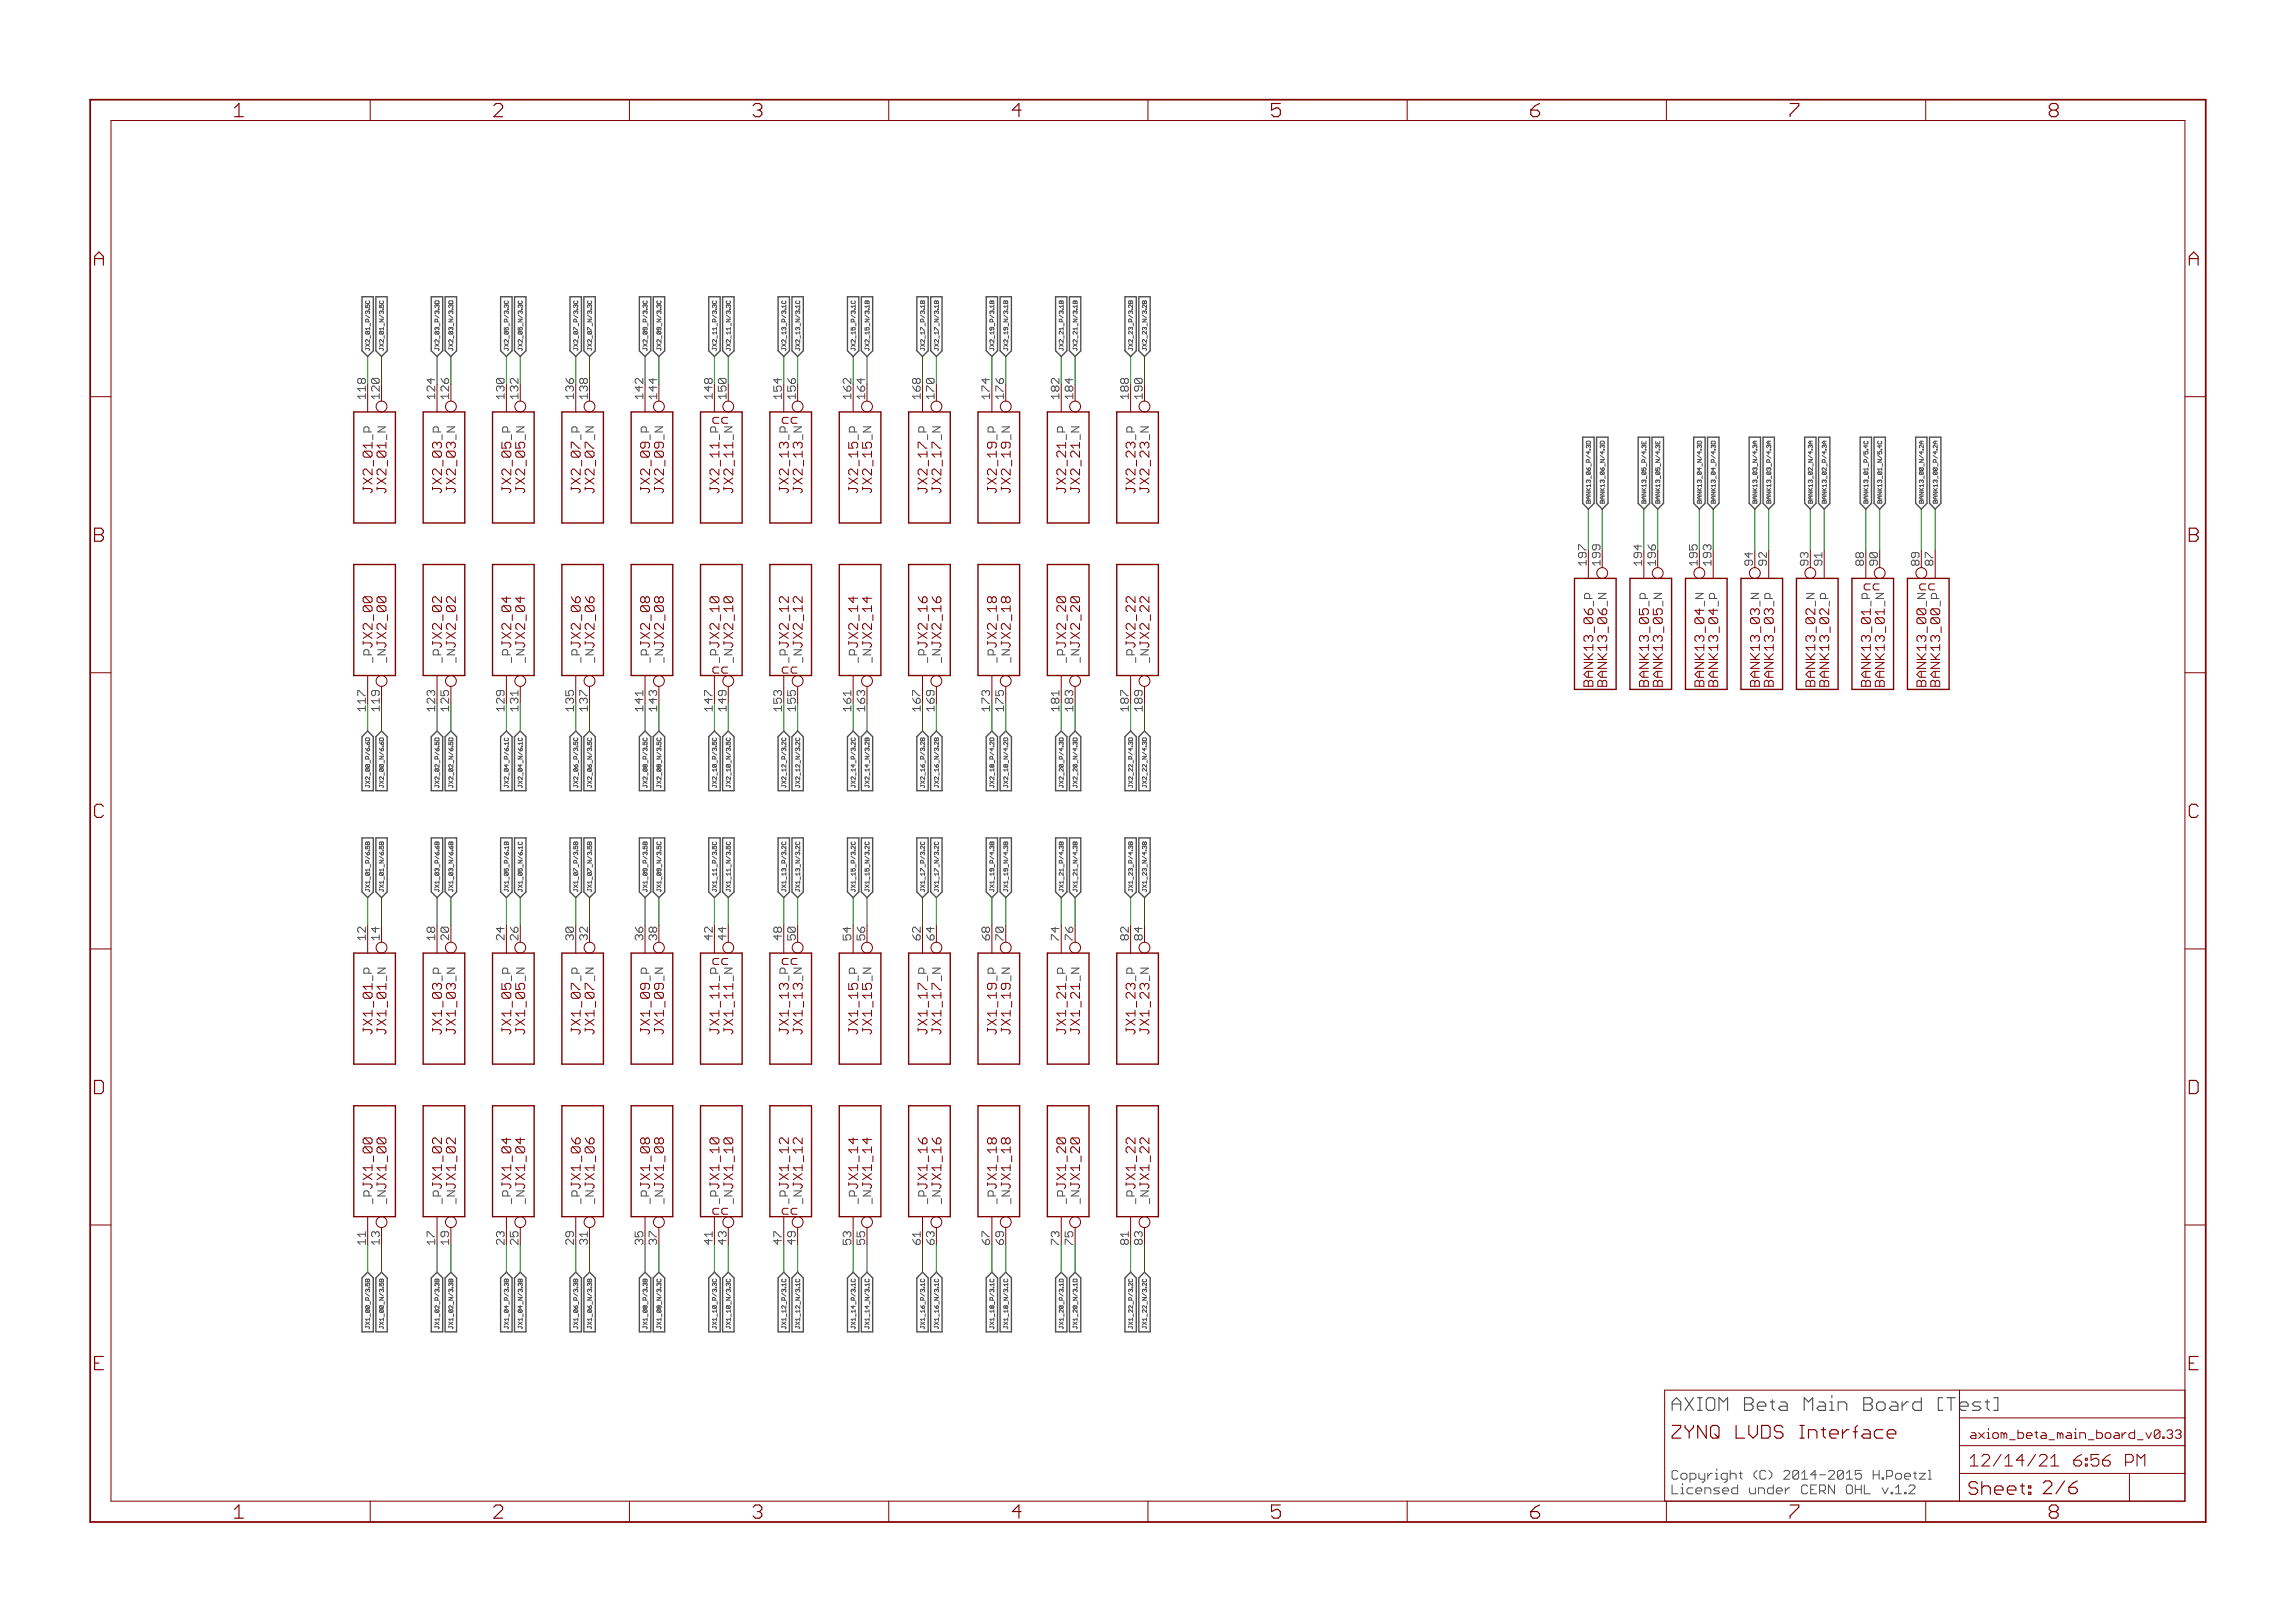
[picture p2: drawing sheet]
<svg xmlns="http://www.w3.org/2000/svg" width="420mm" height="297mm" viewBox="0 0 420 297" stroke-linecap="round" stroke-linejoin="round" font-family="sans-serif">
<defs><g id="words">
<g font-size="3.7" fill="#800000">
<text x="42.9" y="21.4">1</text>
<text x="90.4" y="21.4">2</text>
<text x="137.9" y="21.4">3</text>
<text x="185.3" y="21.4">4</text>
<text x="232.8" y="21.4">5</text>
<text x="280.3" y="21.4">6</text>
<text x="327.7" y="21.4">7</text>
<text x="375.2" y="21.4">8</text>
<text x="17.3" y="48.6">A</text>
<text x="400.8" y="48.6">A</text>
<text x="17.3" y="99.2">B</text>
<text x="400.8" y="99.2">B</text>
<text x="17.3" y="149.7">C</text>
<text x="400.8" y="149.7">C</text>
<text x="17.3" y="200.2">D</text>
<text x="400.8" y="200.2">D</text>
<text x="17.3" y="250.8">E</text>
<text x="400.8" y="250.8">E</text>
<text x="42.9" y="277.9">1</text>
<text x="90.4" y="277.9">2</text>
<text x="137.9" y="277.9">3</text>
<text x="185.3" y="277.9">4</text>
<text x="232.8" y="277.9">5</text>
<text x="280.3" y="277.9">6</text>
<text x="327.7" y="277.9">7</text>
<text x="375.2" y="277.9">8</text>
</g>
<g font-size="3.6" fill="#800000">
<text x="306" y="258.2">AXIOM Beta Main Board [Test]</text>
<text x="306" y="263.3">ZYNQ LVDS Interface</text>
<text x="360.4" y="273.6">Sheet: 2/6</text>
</g>
<g font-size="3.2" fill="#800000">
<text x="360.6" y="268.4">12/14/21</text>
<text x="378.2" y="268.4">6:56 PM</text>
</g>
<g font-size="2.5" fill="#800000">
<text x="130.6" y="77.5">cc</text>
<text x="143.3" y="77.5">cc</text>
<text x="68.2" y="89.5" transform="rotate(-90 68.2 89.5)">JX2_01</text>
<text x="70.7" y="89.5" transform="rotate(-90 70.7 89.5)">JX2_01</text>
<text x="80.9" y="89.5" transform="rotate(-90 80.9 89.5)">JX2_03</text>
<text x="83.4" y="89.5" transform="rotate(-90 83.4 89.5)">JX2_03</text>
<text x="93.6" y="89.5" transform="rotate(-90 93.6 89.5)">JX2_05</text>
<text x="96.1" y="89.5" transform="rotate(-90 96.1 89.5)">JX2_05</text>
<text x="106.3" y="89.5" transform="rotate(-90 106.3 89.5)">JX2_07</text>
<text x="108.8" y="89.5" transform="rotate(-90 108.8 89.5)">JX2_07</text>
<text x="119" y="89.5" transform="rotate(-90 119 89.5)">JX2_09</text>
<text x="121.5" y="89.5" transform="rotate(-90 121.5 89.5)">JX2_09</text>
<text x="131.7" y="89.5" transform="rotate(-90 131.7 89.5)">JX2_11</text>
<text x="134.2" y="89.5" transform="rotate(-90 134.2 89.5)">JX2_11</text>
<text x="144.4" y="89.5" transform="rotate(-90 144.4 89.5)">JX2_13</text>
<text x="146.9" y="89.5" transform="rotate(-90 146.9 89.5)">JX2_13</text>
<text x="157.1" y="89.5" transform="rotate(-90 157.1 89.5)">JX2_15</text>
<text x="159.6" y="89.5" transform="rotate(-90 159.6 89.5)">JX2_15</text>
<text x="169.8" y="89.5" transform="rotate(-90 169.8 89.5)">JX2_17</text>
<text x="172.3" y="89.5" transform="rotate(-90 172.3 89.5)">JX2_17</text>
<text x="182.5" y="89.5" transform="rotate(-90 182.5 89.5)">JX2_19</text>
<text x="185" y="89.5" transform="rotate(-90 185 89.5)">JX2_19</text>
<text x="195.2" y="89.5" transform="rotate(-90 195.2 89.5)">JX2_21</text>
<text x="197.7" y="89.5" transform="rotate(-90 197.7 89.5)">JX2_21</text>
<text x="207.9" y="89.5" transform="rotate(-90 207.9 89.5)">JX2_23</text>
<text x="210.4" y="89.5" transform="rotate(-90 210.4 89.5)">JX2_23</text>
<text x="341.4" y="108">cc</text>
<text x="351.5" y="108">cc</text>
<text x="68.2" y="118.6" transform="rotate(-90 68.2 118.6)">JX2_00</text>
<text x="70.7" y="118.6" transform="rotate(-90 70.7 118.6)">JX2_00</text>
<text x="80.9" y="118.6" transform="rotate(-90 80.9 118.6)">JX2_02</text>
<text x="83.4" y="118.6" transform="rotate(-90 83.4 118.6)">JX2_02</text>
<text x="93.6" y="118.6" transform="rotate(-90 93.6 118.6)">JX2_04</text>
<text x="96.1" y="118.6" transform="rotate(-90 96.1 118.6)">JX2_04</text>
<text x="106.3" y="118.6" transform="rotate(-90 106.3 118.6)">JX2_06</text>
<text x="108.8" y="118.6" transform="rotate(-90 108.8 118.6)">JX2_06</text>
<text x="119" y="118.6" transform="rotate(-90 119 118.6)">JX2_08</text>
<text x="121.5" y="118.6" transform="rotate(-90 121.5 118.6)">JX2_08</text>
<text x="131.7" y="118.6" transform="rotate(-90 131.7 118.6)">JX2_10</text>
<text x="134.2" y="118.6" transform="rotate(-90 134.2 118.6)">JX2_10</text>
<text x="144.4" y="118.6" transform="rotate(-90 144.4 118.6)">JX2_12</text>
<text x="146.9" y="118.6" transform="rotate(-90 146.9 118.6)">JX2_12</text>
<text x="157.1" y="118.6" transform="rotate(-90 157.1 118.6)">JX2_14</text>
<text x="159.6" y="118.6" transform="rotate(-90 159.6 118.6)">JX2_14</text>
<text x="169.8" y="118.6" transform="rotate(-90 169.8 118.6)">JX2_16</text>
<text x="172.3" y="118.6" transform="rotate(-90 172.3 118.6)">JX2_16</text>
<text x="182.5" y="118.6" transform="rotate(-90 182.5 118.6)">JX2_18</text>
<text x="185" y="118.6" transform="rotate(-90 185 118.6)">JX2_18</text>
<text x="195.2" y="118.6" transform="rotate(-90 195.2 118.6)">JX2_20</text>
<text x="197.7" y="118.6" transform="rotate(-90 197.7 118.6)">JX2_20</text>
<text x="207.9" y="118.6" transform="rotate(-90 207.9 118.6)">JX2_22</text>
<text x="210.4" y="118.6" transform="rotate(-90 210.4 118.6)">JX2_22</text>
<text x="130.6" y="123.3">cc</text>
<text x="143.3" y="123.3">cc</text>
<text x="291.7" y="124.5" transform="rotate(-90 291.7 124.5)">BANK13_06</text>
<text x="294.2" y="124.5" transform="rotate(-90 294.2 124.5)">BANK13_06</text>
<text x="301.8" y="124.5" transform="rotate(-90 301.8 124.5)">BANK13_05</text>
<text x="304.4" y="124.5" transform="rotate(-90 304.4 124.5)">BANK13_05</text>
<text x="312" y="124.5" transform="rotate(-90 312 124.5)">BANK13_04</text>
<text x="314.5" y="124.5" transform="rotate(-90 314.5 124.5)">BANK13_04</text>
<text x="322.2" y="124.5" transform="rotate(-90 322.2 124.5)">BANK13_03</text>
<text x="324.7" y="124.5" transform="rotate(-90 324.7 124.5)">BANK13_03</text>
<text x="332.3" y="124.5" transform="rotate(-90 332.3 124.5)">BANK13_02</text>
<text x="334.9" y="124.5" transform="rotate(-90 334.9 124.5)">BANK13_02</text>
<text x="342.5" y="124.5" transform="rotate(-90 342.5 124.5)">BANK13_01</text>
<text x="345" y="124.5" transform="rotate(-90 345 124.5)">BANK13_01</text>
<text x="352.6" y="124.5" transform="rotate(-90 352.6 124.5)">BANK13_00</text>
<text x="355.2" y="124.5" transform="rotate(-90 355.2 124.5)">BANK13_00</text>
<text x="130.6" y="176.6">cc</text>
<text x="143.3" y="176.6">cc</text>
<text x="68.2" y="188.5" transform="rotate(-90 68.2 188.5)">JX1_01</text>
<text x="70.7" y="188.5" transform="rotate(-90 70.7 188.5)">JX1_01</text>
<text x="80.9" y="188.5" transform="rotate(-90 80.9 188.5)">JX1_03</text>
<text x="83.4" y="188.5" transform="rotate(-90 83.4 188.5)">JX1_03</text>
<text x="93.6" y="188.5" transform="rotate(-90 93.6 188.5)">JX1_05</text>
<text x="96.1" y="188.5" transform="rotate(-90 96.1 188.5)">JX1_05</text>
<text x="106.3" y="188.5" transform="rotate(-90 106.3 188.5)">JX1_07</text>
<text x="108.8" y="188.5" transform="rotate(-90 108.8 188.5)">JX1_07</text>
<text x="119" y="188.5" transform="rotate(-90 119 188.5)">JX1_09</text>
<text x="121.5" y="188.5" transform="rotate(-90 121.5 188.5)">JX1_09</text>
<text x="131.7" y="188.5" transform="rotate(-90 131.7 188.5)">JX1_11</text>
<text x="134.2" y="188.5" transform="rotate(-90 134.2 188.5)">JX1_11</text>
<text x="144.4" y="188.5" transform="rotate(-90 144.4 188.5)">JX1_13</text>
<text x="146.9" y="188.5" transform="rotate(-90 146.9 188.5)">JX1_13</text>
<text x="157.1" y="188.5" transform="rotate(-90 157.1 188.5)">JX1_15</text>
<text x="159.6" y="188.5" transform="rotate(-90 159.6 188.5)">JX1_15</text>
<text x="169.8" y="188.5" transform="rotate(-90 169.8 188.5)">JX1_17</text>
<text x="172.3" y="188.5" transform="rotate(-90 172.3 188.5)">JX1_17</text>
<text x="182.5" y="188.5" transform="rotate(-90 182.5 188.5)">JX1_19</text>
<text x="185" y="188.5" transform="rotate(-90 185 188.5)">JX1_19</text>
<text x="195.2" y="188.5" transform="rotate(-90 195.2 188.5)">JX1_21</text>
<text x="197.7" y="188.5" transform="rotate(-90 197.7 188.5)">JX1_21</text>
<text x="207.9" y="188.5" transform="rotate(-90 207.9 188.5)">JX1_23</text>
<text x="210.4" y="188.5" transform="rotate(-90 210.4 188.5)">JX1_23</text>
<text x="68.2" y="217.6" transform="rotate(-90 68.2 217.6)">JX1_00</text>
<text x="70.7" y="217.6" transform="rotate(-90 70.7 217.6)">JX1_00</text>
<text x="80.9" y="217.6" transform="rotate(-90 80.9 217.6)">JX1_02</text>
<text x="83.4" y="217.6" transform="rotate(-90 83.4 217.6)">JX1_02</text>
<text x="93.6" y="217.6" transform="rotate(-90 93.6 217.6)">JX1_04</text>
<text x="96.1" y="217.6" transform="rotate(-90 96.1 217.6)">JX1_04</text>
<text x="106.3" y="217.6" transform="rotate(-90 106.3 217.6)">JX1_06</text>
<text x="108.8" y="217.6" transform="rotate(-90 108.8 217.6)">JX1_06</text>
<text x="119" y="217.6" transform="rotate(-90 119 217.6)">JX1_08</text>
<text x="121.5" y="217.6" transform="rotate(-90 121.5 217.6)">JX1_08</text>
<text x="131.7" y="217.6" transform="rotate(-90 131.7 217.6)">JX1_10</text>
<text x="134.2" y="217.6" transform="rotate(-90 134.2 217.6)">JX1_10</text>
<text x="144.4" y="217.6" transform="rotate(-90 144.4 217.6)">JX1_12</text>
<text x="146.9" y="217.6" transform="rotate(-90 146.9 217.6)">JX1_12</text>
<text x="157.1" y="217.6" transform="rotate(-90 157.1 217.6)">JX1_14</text>
<text x="159.6" y="217.6" transform="rotate(-90 159.6 217.6)">JX1_14</text>
<text x="169.8" y="217.6" transform="rotate(-90 169.8 217.6)">JX1_16</text>
<text x="172.3" y="217.6" transform="rotate(-90 172.3 217.6)">JX1_16</text>
<text x="182.5" y="217.6" transform="rotate(-90 182.5 217.6)">JX1_18</text>
<text x="185" y="217.6" transform="rotate(-90 185 217.6)">JX1_18</text>
<text x="195.2" y="217.6" transform="rotate(-90 195.2 217.6)">JX1_20</text>
<text x="197.7" y="217.6" transform="rotate(-90 197.7 217.6)">JX1_20</text>
<text x="207.9" y="217.6" transform="rotate(-90 207.9 217.6)">JX1_22</text>
<text x="210.4" y="217.6" transform="rotate(-90 210.4 217.6)">JX1_22</text>
<text x="130.6" y="222.3">cc</text>
<text x="143.3" y="222.3">cc</text>
</g>
<g font-size="2.5" fill="#505050">
<text x="306" y="270.8">Copyright (C) 2014-2015 H.Poetzl</text>
<text x="306" y="273.5">Licensed under CERN OHL v.1.2</text>
</g>
<text font-size="2.3" fill="#800000" x="360.6" y="263.3">axiom_beta_main_board_v0.33</text>
<g font-size="2.1" fill="#505050">
<text x="66.9" y="73.1" transform="rotate(-90 66.9 73.1)">118</text>
<text x="79.6" y="73.1" transform="rotate(-90 79.6 73.1)">124</text>
<text x="92.3" y="73.1" transform="rotate(-90 92.3 73.1)">130</text>
<text x="105" y="73.1" transform="rotate(-90 105 73.1)">136</text>
<text x="117.7" y="73.1" transform="rotate(-90 117.7 73.1)">142</text>
<text x="130.4" y="73.1" transform="rotate(-90 130.4 73.1)">148</text>
<text x="143.1" y="73.1" transform="rotate(-90 143.1 73.1)">154</text>
<text x="155.8" y="73.1" transform="rotate(-90 155.8 73.1)">162</text>
<text x="168.5" y="73.1" transform="rotate(-90 168.5 73.1)">168</text>
<text x="181.2" y="73.1" transform="rotate(-90 181.2 73.1)">174</text>
<text x="193.9" y="73.1" transform="rotate(-90 193.9 73.1)">182</text>
<text x="206.6" y="73.1" transform="rotate(-90 206.6 73.1)">188</text>
<text x="68.1" y="80.3" transform="rotate(-90 68.1 80.3)">_P</text>
<text x="70.6" y="80.3" transform="rotate(-90 70.6 80.3)">_N</text>
<text x="131.6" y="80.3" transform="rotate(-90 131.6 80.3)">_P</text>
<text x="134.1" y="80.3" transform="rotate(-90 134.1 80.3)">_N</text>
<text x="195.1" y="80.3" transform="rotate(-90 195.1 80.3)">_P</text>
<text x="197.6" y="80.3" transform="rotate(-90 197.6 80.3)">_N</text>
<text x="290.4" y="103.5" transform="rotate(-90 290.4 103.5)">197</text>
<text x="300.6" y="103.5" transform="rotate(-90 300.6 103.5)">194</text>
<text x="313.3" y="103.5" transform="rotate(-90 313.3 103.5)">193</text>
<text x="320.9" y="103.5" transform="rotate(-90 320.9 103.5)">94</text>
<text x="333.6" y="103.5" transform="rotate(-90 333.6 103.5)">91</text>
<text x="341.2" y="103.5" transform="rotate(-90 341.2 103.5)">88</text>
<text x="351.4" y="103.5" transform="rotate(-90 351.4 103.5)">89</text>
<text x="311.9" y="110.8" transform="rotate(-90 311.9 110.8)">_N</text>
<text x="314.4" y="110.8" transform="rotate(-90 314.4 110.8)">_P</text>
<text x="342.4" y="110.8" transform="rotate(-90 342.4 110.8)">_P</text>
<text x="344.9" y="110.8" transform="rotate(-90 344.9 110.8)">_N</text>
<text x="66.9" y="129.9" transform="rotate(-90 66.9 129.9)">117</text>
<text x="79.6" y="129.9" transform="rotate(-90 79.6 129.9)">123</text>
<text x="92.3" y="129.9" transform="rotate(-90 92.3 129.9)">129</text>
<text x="105" y="129.9" transform="rotate(-90 105 129.9)">135</text>
<text x="117.7" y="129.9" transform="rotate(-90 117.7 129.9)">141</text>
<text x="130.4" y="129.9" transform="rotate(-90 130.4 129.9)">147</text>
<text x="143.1" y="129.9" transform="rotate(-90 143.1 129.9)">153</text>
<text x="155.8" y="129.9" transform="rotate(-90 155.8 129.9)">161</text>
<text x="168.5" y="129.9" transform="rotate(-90 168.5 129.9)">167</text>
<text x="181.2" y="129.9" transform="rotate(-90 181.2 129.9)">173</text>
<text x="193.9" y="129.9" transform="rotate(-90 193.9 129.9)">181</text>
<text x="206.6" y="129.9" transform="rotate(-90 206.6 129.9)">187</text>
<text x="66.9" y="172.1" transform="rotate(-90 66.9 172.1)">12</text>
<text x="79.6" y="172.1" transform="rotate(-90 79.6 172.1)">18</text>
<text x="92.3" y="172.1" transform="rotate(-90 92.3 172.1)">24</text>
<text x="105" y="172.1" transform="rotate(-90 105 172.1)">30</text>
<text x="117.7" y="172.1" transform="rotate(-90 117.7 172.1)">36</text>
<text x="130.4" y="172.1" transform="rotate(-90 130.4 172.1)">42</text>
<text x="143.1" y="172.1" transform="rotate(-90 143.1 172.1)">48</text>
<text x="155.8" y="172.1" transform="rotate(-90 155.8 172.1)">54</text>
<text x="168.5" y="172.1" transform="rotate(-90 168.5 172.1)">62</text>
<text x="181.2" y="172.1" transform="rotate(-90 181.2 172.1)">68</text>
<text x="193.9" y="172.1" transform="rotate(-90 193.9 172.1)">74</text>
<text x="206.6" y="172.1" transform="rotate(-90 206.6 172.1)">82</text>
<text x="68.1" y="179.4" transform="rotate(-90 68.1 179.4)">_P</text>
<text x="70.6" y="179.4" transform="rotate(-90 70.6 179.4)">_N</text>
<text x="131.6" y="179.4" transform="rotate(-90 131.6 179.4)">_P</text>
<text x="134.1" y="179.4" transform="rotate(-90 134.1 179.4)">_N</text>
<text x="195.1" y="179.4" transform="rotate(-90 195.1 179.4)">_P</text>
<text x="197.6" y="179.4" transform="rotate(-90 197.6 179.4)">_N</text>
<text x="66.9" y="227.6" transform="rotate(-90 66.9 227.6)">11</text>
<text x="79.6" y="227.6" transform="rotate(-90 79.6 227.6)">17</text>
<text x="92.3" y="227.6" transform="rotate(-90 92.3 227.6)">23</text>
<text x="105" y="227.6" transform="rotate(-90 105 227.6)">29</text>
<text x="117.7" y="227.6" transform="rotate(-90 117.7 227.6)">35</text>
<text x="130.4" y="227.6" transform="rotate(-90 130.4 227.6)">41</text>
<text x="143.1" y="227.6" transform="rotate(-90 143.1 227.6)">47</text>
<text x="155.8" y="227.6" transform="rotate(-90 155.8 227.6)">53</text>
<text x="168.5" y="227.6" transform="rotate(-90 168.5 227.6)">61</text>
<text x="181.2" y="227.6" transform="rotate(-90 181.2 227.6)">67</text>
<text x="193.9" y="227.6" transform="rotate(-90 193.9 227.6)">73</text>
<text x="206.6" y="227.6" transform="rotate(-90 206.6 227.6)">81</text>
</g>
<g font-size="2.1" fill="#800000">
<text x="69.5" y="73.1" transform="rotate(-90 69.5 73.1)">120</text>
<text x="82.2" y="73.1" transform="rotate(-90 82.2 73.1)">126</text>
<text x="94.9" y="73.1" transform="rotate(-90 94.9 73.1)">132</text>
<text x="107.6" y="73.1" transform="rotate(-90 107.6 73.1)">138</text>
<text x="120.3" y="73.1" transform="rotate(-90 120.3 73.1)">144</text>
<text x="133" y="73.1" transform="rotate(-90 133 73.1)">150</text>
<text x="145.7" y="73.1" transform="rotate(-90 145.7 73.1)">156</text>
<text x="158.4" y="73.1" transform="rotate(-90 158.4 73.1)">164</text>
<text x="171.1" y="73.1" transform="rotate(-90 171.1 73.1)">170</text>
<text x="183.8" y="73.1" transform="rotate(-90 183.8 73.1)">176</text>
<text x="196.5" y="73.1" transform="rotate(-90 196.5 73.1)">184</text>
<text x="209.2" y="73.1" transform="rotate(-90 209.2 73.1)">190</text>
<text x="80.8" y="80.3" transform="rotate(-90 80.8 80.3)">_P</text>
<text x="83.3" y="80.3" transform="rotate(-90 83.3 80.3)">_N</text>
<text x="93.5" y="80.3" transform="rotate(-90 93.5 80.3)">_P</text>
<text x="96" y="80.3" transform="rotate(-90 96 80.3)">_N</text>
<text x="106.2" y="80.3" transform="rotate(-90 106.2 80.3)">_P</text>
<text x="108.7" y="80.3" transform="rotate(-90 108.7 80.3)">_N</text>
<text x="118.9" y="80.3" transform="rotate(-90 118.9 80.3)">_P</text>
<text x="121.4" y="80.3" transform="rotate(-90 121.4 80.3)">_N</text>
<text x="144.3" y="80.3" transform="rotate(-90 144.3 80.3)">_P</text>
<text x="146.8" y="80.3" transform="rotate(-90 146.8 80.3)">_N</text>
<text x="157" y="80.3" transform="rotate(-90 157 80.3)">_P</text>
<text x="159.5" y="80.3" transform="rotate(-90 159.5 80.3)">_N</text>
<text x="169.7" y="80.3" transform="rotate(-90 169.7 80.3)">_P</text>
<text x="172.2" y="80.3" transform="rotate(-90 172.2 80.3)">_N</text>
<text x="182.4" y="80.3" transform="rotate(-90 182.4 80.3)">_P</text>
<text x="184.9" y="80.3" transform="rotate(-90 184.9 80.3)">_N</text>
<text x="207.7" y="80.3" transform="rotate(-90 207.7 80.3)">_P</text>
<text x="210.3" y="80.3" transform="rotate(-90 210.3 80.3)">_N</text>
<text x="293" y="103.5" transform="rotate(-90 293 103.5)">199</text>
<text x="303.1" y="103.5" transform="rotate(-90 303.1 103.5)">196</text>
<text x="310.8" y="103.5" transform="rotate(-90 310.8 103.5)">195</text>
<text x="323.5" y="103.5" transform="rotate(-90 323.5 103.5)">92</text>
<text x="331.1" y="103.5" transform="rotate(-90 331.1 103.5)">93</text>
<text x="343.8" y="103.5" transform="rotate(-90 343.8 103.5)">90</text>
<text x="353.9" y="103.5" transform="rotate(-90 353.9 103.5)">87</text>
<text x="291.6" y="110.8" transform="rotate(-90 291.6 110.8)">_P</text>
<text x="294.1" y="110.8" transform="rotate(-90 294.1 110.8)">_N</text>
<text x="301.7" y="110.8" transform="rotate(-90 301.7 110.8)">_P</text>
<text x="304.3" y="110.8" transform="rotate(-90 304.3 110.8)">_N</text>
<text x="322" y="110.8" transform="rotate(-90 322 110.8)">_N</text>
<text x="324.6" y="110.8" transform="rotate(-90 324.6 110.8)">_P</text>
<text x="332.2" y="110.8" transform="rotate(-90 332.2 110.8)">_N</text>
<text x="334.7" y="110.8" transform="rotate(-90 334.7 110.8)">_P</text>
<text x="352.5" y="110.8" transform="rotate(-90 352.5 110.8)">_N</text>
<text x="355.1" y="110.8" transform="rotate(-90 355.1 110.8)">_P</text>
<text x="68.1" y="121.3" transform="rotate(-90 68.1 121.3)">_P</text>
<text x="70.6" y="121.3" transform="rotate(-90 70.6 121.3)">_N</text>
<text x="80.8" y="121.3" transform="rotate(-90 80.8 121.3)">_P</text>
<text x="83.3" y="121.3" transform="rotate(-90 83.3 121.3)">_N</text>
<text x="93.5" y="121.3" transform="rotate(-90 93.5 121.3)">_P</text>
<text x="96" y="121.3" transform="rotate(-90 96 121.3)">_N</text>
<text x="106.2" y="121.3" transform="rotate(-90 106.2 121.3)">_P</text>
<text x="108.7" y="121.3" transform="rotate(-90 108.7 121.3)">_N</text>
<text x="118.9" y="121.3" transform="rotate(-90 118.9 121.3)">_P</text>
<text x="121.4" y="121.3" transform="rotate(-90 121.4 121.3)">_N</text>
<text x="131.6" y="121.3" transform="rotate(-90 131.6 121.3)">_P</text>
<text x="134.1" y="121.3" transform="rotate(-90 134.1 121.3)">_N</text>
<text x="144.3" y="121.3" transform="rotate(-90 144.3 121.3)">_P</text>
<text x="146.8" y="121.3" transform="rotate(-90 146.8 121.3)">_N</text>
<text x="157" y="121.3" transform="rotate(-90 157 121.3)">_P</text>
<text x="159.5" y="121.3" transform="rotate(-90 159.5 121.3)">_N</text>
<text x="169.7" y="121.3" transform="rotate(-90 169.7 121.3)">_P</text>
<text x="172.2" y="121.3" transform="rotate(-90 172.2 121.3)">_N</text>
<text x="182.4" y="121.3" transform="rotate(-90 182.4 121.3)">_P</text>
<text x="184.9" y="121.3" transform="rotate(-90 184.9 121.3)">_N</text>
<text x="195.1" y="121.3" transform="rotate(-90 195.1 121.3)">_P</text>
<text x="197.6" y="121.3" transform="rotate(-90 197.6 121.3)">_N</text>
<text x="207.7" y="121.3" transform="rotate(-90 207.7 121.3)">_P</text>
<text x="210.3" y="121.3" transform="rotate(-90 210.3 121.3)">_N</text>
<text x="69.5" y="129.9" transform="rotate(-90 69.5 129.9)">119</text>
<text x="82.2" y="129.9" transform="rotate(-90 82.2 129.9)">125</text>
<text x="94.9" y="129.9" transform="rotate(-90 94.9 129.9)">131</text>
<text x="107.6" y="129.9" transform="rotate(-90 107.6 129.9)">137</text>
<text x="120.3" y="129.9" transform="rotate(-90 120.3 129.9)">143</text>
<text x="133" y="129.9" transform="rotate(-90 133 129.9)">149</text>
<text x="145.7" y="129.9" transform="rotate(-90 145.7 129.9)">155</text>
<text x="158.4" y="129.9" transform="rotate(-90 158.4 129.9)">163</text>
<text x="171.1" y="129.9" transform="rotate(-90 171.1 129.9)">169</text>
<text x="183.8" y="129.9" transform="rotate(-90 183.8 129.9)">175</text>
<text x="196.5" y="129.9" transform="rotate(-90 196.5 129.9)">183</text>
<text x="209.2" y="129.9" transform="rotate(-90 209.2 129.9)">189</text>
<text x="69.5" y="172.1" transform="rotate(-90 69.5 172.1)">14</text>
<text x="82.2" y="172.1" transform="rotate(-90 82.2 172.1)">20</text>
<text x="94.9" y="172.1" transform="rotate(-90 94.9 172.1)">26</text>
<text x="107.6" y="172.1" transform="rotate(-90 107.6 172.1)">32</text>
<text x="120.3" y="172.1" transform="rotate(-90 120.3 172.1)">38</text>
<text x="133" y="172.1" transform="rotate(-90 133 172.1)">44</text>
<text x="145.7" y="172.1" transform="rotate(-90 145.7 172.1)">50</text>
<text x="158.4" y="172.1" transform="rotate(-90 158.4 172.1)">56</text>
<text x="171.1" y="172.1" transform="rotate(-90 171.1 172.1)">64</text>
<text x="183.8" y="172.1" transform="rotate(-90 183.8 172.1)">70</text>
<text x="196.5" y="172.1" transform="rotate(-90 196.5 172.1)">76</text>
<text x="209.2" y="172.1" transform="rotate(-90 209.2 172.1)">84</text>
<text x="80.8" y="179.4" transform="rotate(-90 80.8 179.4)">_P</text>
<text x="83.3" y="179.4" transform="rotate(-90 83.3 179.4)">_N</text>
<text x="93.5" y="179.4" transform="rotate(-90 93.5 179.4)">_P</text>
<text x="96" y="179.4" transform="rotate(-90 96 179.4)">_N</text>
<text x="106.2" y="179.4" transform="rotate(-90 106.2 179.4)">_P</text>
<text x="108.7" y="179.4" transform="rotate(-90 108.7 179.4)">_N</text>
<text x="118.9" y="179.4" transform="rotate(-90 118.9 179.4)">_P</text>
<text x="121.4" y="179.4" transform="rotate(-90 121.4 179.4)">_N</text>
<text x="144.3" y="179.4" transform="rotate(-90 144.3 179.4)">_P</text>
<text x="146.8" y="179.4" transform="rotate(-90 146.8 179.4)">_N</text>
<text x="157" y="179.4" transform="rotate(-90 157 179.4)">_P</text>
<text x="159.5" y="179.4" transform="rotate(-90 159.5 179.4)">_N</text>
<text x="169.7" y="179.4" transform="rotate(-90 169.7 179.4)">_P</text>
<text x="172.2" y="179.4" transform="rotate(-90 172.2 179.4)">_N</text>
<text x="182.4" y="179.4" transform="rotate(-90 182.4 179.4)">_P</text>
<text x="184.9" y="179.4" transform="rotate(-90 184.9 179.4)">_N</text>
<text x="207.7" y="179.4" transform="rotate(-90 207.7 179.4)">_P</text>
<text x="210.3" y="179.4" transform="rotate(-90 210.3 179.4)">_N</text>
<text x="68.1" y="220.3" transform="rotate(-90 68.1 220.3)">_P</text>
<text x="70.6" y="220.3" transform="rotate(-90 70.6 220.3)">_N</text>
<text x="80.8" y="220.3" transform="rotate(-90 80.8 220.3)">_P</text>
<text x="83.3" y="220.3" transform="rotate(-90 83.3 220.3)">_N</text>
<text x="93.5" y="220.3" transform="rotate(-90 93.5 220.3)">_P</text>
<text x="96" y="220.3" transform="rotate(-90 96 220.3)">_N</text>
<text x="106.2" y="220.3" transform="rotate(-90 106.2 220.3)">_P</text>
<text x="108.7" y="220.3" transform="rotate(-90 108.7 220.3)">_N</text>
<text x="118.9" y="220.3" transform="rotate(-90 118.9 220.3)">_P</text>
<text x="121.4" y="220.3" transform="rotate(-90 121.4 220.3)">_N</text>
<text x="131.6" y="220.3" transform="rotate(-90 131.6 220.3)">_P</text>
<text x="134.1" y="220.3" transform="rotate(-90 134.1 220.3)">_N</text>
<text x="144.3" y="220.3" transform="rotate(-90 144.3 220.3)">_P</text>
<text x="146.8" y="220.3" transform="rotate(-90 146.8 220.3)">_N</text>
<text x="157" y="220.3" transform="rotate(-90 157 220.3)">_P</text>
<text x="159.5" y="220.3" transform="rotate(-90 159.5 220.3)">_N</text>
<text x="169.7" y="220.3" transform="rotate(-90 169.7 220.3)">_P</text>
<text x="172.2" y="220.3" transform="rotate(-90 172.2 220.3)">_N</text>
<text x="182.4" y="220.3" transform="rotate(-90 182.4 220.3)">_P</text>
<text x="184.9" y="220.3" transform="rotate(-90 184.9 220.3)">_N</text>
<text x="195.1" y="220.3" transform="rotate(-90 195.1 220.3)">_P</text>
<text x="197.6" y="220.3" transform="rotate(-90 197.6 220.3)">_N</text>
<text x="207.7" y="220.3" transform="rotate(-90 207.7 220.3)">_P</text>
<text x="210.3" y="220.3" transform="rotate(-90 210.3 220.3)">_N</text>
<text x="69.5" y="227.6" transform="rotate(-90 69.5 227.6)">13</text>
<text x="82.2" y="227.6" transform="rotate(-90 82.2 227.6)">19</text>
<text x="94.9" y="227.6" transform="rotate(-90 94.9 227.6)">25</text>
<text x="107.6" y="227.6" transform="rotate(-90 107.6 227.6)">31</text>
<text x="120.3" y="227.6" transform="rotate(-90 120.3 227.6)">37</text>
<text x="133" y="227.6" transform="rotate(-90 133 227.6)">43</text>
<text x="145.7" y="227.6" transform="rotate(-90 145.7 227.6)">49</text>
<text x="158.4" y="227.6" transform="rotate(-90 158.4 227.6)">55</text>
<text x="171.1" y="227.6" transform="rotate(-90 171.1 227.6)">63</text>
<text x="183.8" y="227.6" transform="rotate(-90 183.8 227.6)">69</text>
<text x="196.5" y="227.6" transform="rotate(-90 196.5 227.6)">75</text>
<text x="209.2" y="227.6" transform="rotate(-90 209.2 227.6)">83</text>
</g>
<g font-size="1.1" fill="#505050">
<text x="67.7" y="64.2" transform="rotate(-90 67.7 64.2)">JX2_01_P/3.5C</text>
<text x="70.3" y="64.2" transform="rotate(-90 70.3 64.2)">JX2_01_N/3.5C</text>
<text x="80.4" y="64.2" transform="rotate(-90 80.4 64.2)">JX2_03_P/3.3D</text>
<text x="82.9" y="64.2" transform="rotate(-90 82.9 64.2)">JX2_03_N/3.3D</text>
<text x="93.1" y="64.2" transform="rotate(-90 93.1 64.2)">JX2_05_P/3.3C</text>
<text x="95.6" y="64.2" transform="rotate(-90 95.6 64.2)">JX2_05_N/3.3C</text>
<text x="105.8" y="64.2" transform="rotate(-90 105.8 64.2)">JX2_07_P/3.3C</text>
<text x="108.3" y="64.2" transform="rotate(-90 108.3 64.2)">JX2_07_N/3.3C</text>
<text x="118.5" y="64.2" transform="rotate(-90 118.5 64.2)">JX2_09_P/3.3C</text>
<text x="121" y="64.2" transform="rotate(-90 121 64.2)">JX2_09_N/3.3C</text>
<text x="131.2" y="64.2" transform="rotate(-90 131.2 64.2)">JX2_11_P/3.3C</text>
<text x="133.7" y="64.2" transform="rotate(-90 133.7 64.2)">JX2_11_N/3.3C</text>
<text x="143.9" y="64.2" transform="rotate(-90 143.9 64.2)">JX2_13_P/3.1C</text>
<text x="146.4" y="64.2" transform="rotate(-90 146.4 64.2)">JX2_13_N/3.1C</text>
<text x="156.6" y="64.2" transform="rotate(-90 156.6 64.2)">JX2_15_P/3.1C</text>
<text x="159.1" y="64.2" transform="rotate(-90 159.1 64.2)">JX2_15_N/3.1B</text>
<text x="169.3" y="64.2" transform="rotate(-90 169.3 64.2)">JX2_17_P/3.1B</text>
<text x="171.8" y="64.2" transform="rotate(-90 171.8 64.2)">JX2_17_N/3.1B</text>
<text x="182" y="64.2" transform="rotate(-90 182 64.2)">JX2_19_P/3.1B</text>
<text x="184.5" y="64.2" transform="rotate(-90 184.5 64.2)">JX2_19_N/3.1B</text>
<text x="194.7" y="64.2" transform="rotate(-90 194.7 64.2)">JX2_21_P/3.1B</text>
<text x="197.2" y="64.2" transform="rotate(-90 197.2 64.2)">JX2_21_N/3.1B</text>
<text x="207.4" y="64.2" transform="rotate(-90 207.4 64.2)">JX2_23_P/3.2B</text>
<text x="209.9" y="64.2" transform="rotate(-90 209.9 64.2)">JX2_23_N/3.2B</text>
<text x="291.2" y="92.1" transform="rotate(-90 291.2 92.1)">BANK13_06_P/4.3D</text>
<text x="293.7" y="92.1" transform="rotate(-90 293.7 92.1)">BANK13_06_N/4.3D</text>
<text x="301.4" y="92.1" transform="rotate(-90 301.4 92.1)">BANK13_05_P/4.3E</text>
<text x="303.9" y="92.1" transform="rotate(-90 303.9 92.1)">BANK13_05_N/4.3E</text>
<text x="311.5" y="92.1" transform="rotate(-90 311.5 92.1)">BANK13_04_N/4.3D</text>
<text x="314.1" y="92.1" transform="rotate(-90 314.1 92.1)">BANK13_04_P/4.3D</text>
<text x="321.7" y="92.1" transform="rotate(-90 321.7 92.1)">BANK13_03_N/4.3A</text>
<text x="324.2" y="92.1" transform="rotate(-90 324.2 92.1)">BANK13_03_P/4.3A</text>
<text x="331.8" y="92.1" transform="rotate(-90 331.8 92.1)">BANK13_02_N/4.3A</text>
<text x="334.4" y="92.1" transform="rotate(-90 334.4 92.1)">BANK13_02_P/4.3A</text>
<text x="342" y="92.1" transform="rotate(-90 342 92.1)">BANK13_01_P/5.4C</text>
<text x="344.5" y="92.1" transform="rotate(-90 344.5 92.1)">BANK13_01_N/5.4C</text>
<text x="352.2" y="92.1" transform="rotate(-90 352.2 92.1)">BANK13_00_N/4.2A</text>
<text x="354.7" y="92.1" transform="rotate(-90 354.7 92.1)">BANK13_00_P/4.2A</text>
<text x="67.7" y="143.9" transform="rotate(-90 67.7 143.9)">JX2_00_P/6.6D</text>
<text x="70.2" y="143.9" transform="rotate(-90 70.2 143.9)">JX2_00_N/6.6D</text>
<text x="80.4" y="143.9" transform="rotate(-90 80.4 143.9)">JX2_02_P/6.5D</text>
<text x="82.9" y="143.9" transform="rotate(-90 82.9 143.9)">JX2_02_N/6.5D</text>
<text x="93.1" y="143.9" transform="rotate(-90 93.1 143.9)">JX2_04_P/6.1C</text>
<text x="95.6" y="143.9" transform="rotate(-90 95.6 143.9)">JX2_04_N/6.1C</text>
<text x="105.8" y="143.9" transform="rotate(-90 105.8 143.9)">JX2_06_P/3.5C</text>
<text x="108.3" y="143.9" transform="rotate(-90 108.3 143.9)">JX2_06_N/3.5C</text>
<text x="118.5" y="143.9" transform="rotate(-90 118.5 143.9)">JX2_08_P/3.5C</text>
<text x="121" y="143.9" transform="rotate(-90 121 143.9)">JX2_08_N/3.5C</text>
<text x="131.2" y="143.9" transform="rotate(-90 131.2 143.9)">JX2_10_P/3.5C</text>
<text x="133.7" y="143.9" transform="rotate(-90 133.7 143.9)">JX2_10_N/3.5C</text>
<text x="143.9" y="143.9" transform="rotate(-90 143.9 143.9)">JX2_12_P/3.2C</text>
<text x="146.4" y="143.9" transform="rotate(-90 146.4 143.9)">JX2_12_N/3.2C</text>
<text x="156.6" y="143.9" transform="rotate(-90 156.6 143.9)">JX2_14_P/3.2C</text>
<text x="159.1" y="143.9" transform="rotate(-90 159.1 143.9)">JX2_14_N/3.2B</text>
<text x="169.3" y="143.9" transform="rotate(-90 169.3 143.9)">JX2_16_P/3.2B</text>
<text x="171.8" y="143.9" transform="rotate(-90 171.8 143.9)">JX2_16_N/3.2B</text>
<text x="182" y="143.9" transform="rotate(-90 182 143.9)">JX2_18_P/4.2D</text>
<text x="184.5" y="143.9" transform="rotate(-90 184.5 143.9)">JX2_18_N/4.2D</text>
<text x="194.7" y="143.9" transform="rotate(-90 194.7 143.9)">JX2_20_P/4.3D</text>
<text x="197.2" y="143.9" transform="rotate(-90 197.2 143.9)">JX2_20_N/4.3D</text>
<text x="207.4" y="143.9" transform="rotate(-90 207.4 143.9)">JX2_22_P/4.3D</text>
<text x="209.9" y="143.9" transform="rotate(-90 209.9 143.9)">JX2_22_N/4.3D</text>
<text x="67.7" y="163.2" transform="rotate(-90 67.7 163.2)">JX1_01_P/6.5B</text>
<text x="70.3" y="163.2" transform="rotate(-90 70.3 163.2)">JX1_01_N/6.5B</text>
<text x="80.4" y="163.2" transform="rotate(-90 80.4 163.2)">JX1_03_P/6.6B</text>
<text x="82.9" y="163.2" transform="rotate(-90 82.9 163.2)">JX1_03_N/6.6B</text>
<text x="93.1" y="163.2" transform="rotate(-90 93.1 163.2)">JX1_05_P/6.1B</text>
<text x="95.6" y="163.2" transform="rotate(-90 95.6 163.2)">JX1_05_N/6.1C</text>
<text x="105.8" y="163.2" transform="rotate(-90 105.8 163.2)">JX1_07_P/3.5B</text>
<text x="108.3" y="163.2" transform="rotate(-90 108.3 163.2)">JX1_07_N/3.5B</text>
<text x="118.5" y="163.2" transform="rotate(-90 118.5 163.2)">JX1_09_P/3.5B</text>
<text x="121" y="163.2" transform="rotate(-90 121 163.2)">JX1_09_N/3.5C</text>
<text x="131.2" y="163.2" transform="rotate(-90 131.2 163.2)">JX1_11_P/3.5C</text>
<text x="133.7" y="163.2" transform="rotate(-90 133.7 163.2)">JX1_11_N/3.5C</text>
<text x="143.9" y="163.2" transform="rotate(-90 143.9 163.2)">JX1_13_P/3.2C</text>
<text x="146.4" y="163.2" transform="rotate(-90 146.4 163.2)">JX1_13_N/3.2C</text>
<text x="156.6" y="163.2" transform="rotate(-90 156.6 163.2)">JX1_15_P/3.2C</text>
<text x="159.1" y="163.2" transform="rotate(-90 159.1 163.2)">JX1_15_N/3.2C</text>
<text x="169.3" y="163.2" transform="rotate(-90 169.3 163.2)">JX1_17_P/3.2C</text>
<text x="171.8" y="163.2" transform="rotate(-90 171.8 163.2)">JX1_17_N/3.2C</text>
<text x="182" y="163.2" transform="rotate(-90 182 163.2)">JX1_19_P/4.3B</text>
<text x="184.5" y="163.2" transform="rotate(-90 184.5 163.2)">JX1_19_N/4.3B</text>
<text x="194.7" y="163.2" transform="rotate(-90 194.7 163.2)">JX1_21_P/4.3B</text>
<text x="197.2" y="163.2" transform="rotate(-90 197.2 163.2)">JX1_21_N/4.3B</text>
<text x="207.4" y="163.2" transform="rotate(-90 207.4 163.2)">JX1_23_P/4.3B</text>
<text x="209.9" y="163.2" transform="rotate(-90 209.9 163.2)">JX1_23_N/4.3B</text>
<text x="67.7" y="243" transform="rotate(-90 67.7 243)">JX1_00_P/3.5B</text>
<text x="70.2" y="243" transform="rotate(-90 70.2 243)">JX1_00_N/3.5B</text>
<text x="80.4" y="243" transform="rotate(-90 80.4 243)">JX1_02_P/3.3B</text>
<text x="82.9" y="243" transform="rotate(-90 82.9 243)">JX1_02_N/3.3B</text>
<text x="93.1" y="243" transform="rotate(-90 93.1 243)">JX1_04_P/3.3B</text>
<text x="95.6" y="243" transform="rotate(-90 95.6 243)">JX1_04_N/3.3B</text>
<text x="105.8" y="243" transform="rotate(-90 105.8 243)">JX1_06_P/3.3B</text>
<text x="108.3" y="243" transform="rotate(-90 108.3 243)">JX1_06_N/3.3B</text>
<text x="118.5" y="243" transform="rotate(-90 118.5 243)">JX1_08_P/3.3B</text>
<text x="121" y="243" transform="rotate(-90 121 243)">JX1_08_N/3.3C</text>
<text x="131.2" y="243" transform="rotate(-90 131.2 243)">JX1_10_P/3.3C</text>
<text x="133.7" y="243" transform="rotate(-90 133.7 243)">JX1_10_N/3.3C</text>
<text x="143.9" y="243" transform="rotate(-90 143.9 243)">JX1_12_P/3.1C</text>
<text x="146.4" y="243" transform="rotate(-90 146.4 243)">JX1_12_N/3.1C</text>
<text x="156.6" y="243" transform="rotate(-90 156.6 243)">JX1_14_P/3.1C</text>
<text x="159.1" y="243" transform="rotate(-90 159.1 243)">JX1_14_N/3.1C</text>
<text x="169.3" y="243" transform="rotate(-90 169.3 243)">JX1_16_P/3.1C</text>
<text x="171.8" y="243" transform="rotate(-90 171.8 243)">JX1_16_N/3.1C</text>
<text x="182" y="243" transform="rotate(-90 182 243)">JX1_18_P/3.1C</text>
<text x="184.5" y="243" transform="rotate(-90 184.5 243)">JX1_18_N/3.1C</text>
<text x="194.7" y="243" transform="rotate(-90 194.7 243)">JX1_20_P/3.1D</text>
<text x="197.2" y="243" transform="rotate(-90 197.2 243)">JX1_20_N/3.1D</text>
<text x="207.4" y="243" transform="rotate(-90 207.4 243)">JX1_22_P/3.2C</text>
<text x="209.9" y="243" transform="rotate(-90 209.9 243)">JX1_22_N/3.2C</text>
</g>
</g></defs>
<path d="M350.6 272v.3l-1.1 1.1h1.1" fill="none" stroke="#505050" stroke-width=".18"/>
<g fill="none" stroke="#505050" stroke-width=".25">
<path d="M66.3 54.3h2v9.9l-1 1-1-1zM68.8 54.3h2.1v9.9l-1.1 1-1-1zM79 54.3h2v9.9l-1 1-1-1zM81.5 54.3h2.1v9.9l-1.1 1-1-1zM91.7 54.3h2v9.9l-1 1-1-1zM94.2 54.3h2.1v9.9l-1.1 1-1-1zM104.4 54.3h2v9.9l-1 1-1-1zM106.9 54.3h2.1v9.9l-1.1 1-1-1zM117.1 54.3h2v9.9l-1 1-1-1zM119.6 54.3h2.1v9.9l-1.1 1-1-1zM129.8 54.3h2v9.9l-1 1-1-1zM132.3 54.3h2.1v9.9l-1.1 1-1-1z"/>
<path d="M142.5 54.3h2v9.9l-1 1-1-1zM145 54.3h2.1v9.9l-1.1 1-1-1zM155.2 54.3h2v9.9l-1 1-1-1zM157.7 54.3h2.1v9.9l-1.1 1-1-1zM167.9 54.3h2v9.9l-1 1-1-1zM170.4 54.3h2.1v9.9l-1.1 1-1-1zM180.6 54.3h2v9.9l-1 1-1-1zM183.1 54.3h2.1v9.9l-1.1 1-1-1zM193.3 54.3h2v9.9l-1 1-1-1zM195.8 54.3h2.1v9.9l-1.1 1-1-1zM206 54.3h2v9.9l-1 1-1-1zM208.5 54.3h2.1v9.9l-1.1 1-1-1z"/>
<path d="M289.8 80h2v12.1l-1 1.1-1-1.1zM292.3 80h2.1v12.1l-1.1 1.1-1-1.1zM299.9 80h2.1v12.1l-1.1 1.1-1-1.1zM302.5 80h2v12.1l-1 1.1-1-1.1zM310.1 80h2.1v12.1l-1.1 1.1-1-1.1zM312.6 80h2.1v12.1l-1.1 1.1-1-1.1zM320.2 80h2.1v12.1l-1 1.1-1.1-1.1zM322.8 80h2v12.1l-1 1.1-1-1.1zM330.4 80h2.1v12.1l-1.1 1.1-1-1.1zM332.9 80h2.1v12.1l-1 1.1-1.1-1.1zM340.6 80h2v12.1l-1 1.1-1-1.1zM343.1 80h2.1v12.1l-1.1 1.1-1-1.1z"/>
<path d="M350.7 80h2.1v12.1l-1.1 1.1-1-1.1zM353.3 80h2v12.1l-1 1.1-1-1.1zM66.3 134.8l1-1 1 1v9.9h-2zM68.8 134.8l1-1 1.1 1v9.9h-2.1zM79 134.8l1-1 1 1v9.9h-2zM81.5 134.8l1-1 1.1 1v9.9h-2.1zM91.7 134.8l1-1 1 1v9.9h-2zM94.2 134.8l1-1 1.1 1v9.9h-2.1zM104.4 134.8l1-1 1 1v9.9h-2zM106.9 134.8l1-1 1.1 1v9.9h-2.1zM117.1 134.8l1-1 1 1v9.9h-2zM119.6 134.8l1-1 1.1 1v9.9h-2.1z"/>
<path d="M129.8 134.8l1-1 1 1v9.9h-2zM132.3 134.8l1-1 1.1 1v9.9h-2.1zM142.5 134.8l1-1 1 1v9.9h-2zM145 134.8l1-1 1.1 1v9.9h-2.1zM155.2 134.8l1-1 1 1v9.9h-2zM157.7 134.8l1-1 1.1 1v9.9h-2.1zM167.9 134.8l1-1 1 1v9.9h-2zM170.4 134.8l1-1 1.1 1v9.9h-2.1zM180.6 134.8l1-1 1 1v9.9h-2zM183.1 134.8l1-1 1.1 1v9.9h-2.1zM193.3 134.8l1-1 1 1v9.9h-2zM195.8 134.8l1-1 1.1 1v9.9h-2.1z"/>
<path d="M206 134.8l1-1 1 1v9.9h-2zM208.5 134.8l1-1 1.1 1v9.9h-2.1zM66.3 153.4h2v9.8l-1 1.1-1-1.1zM68.8 153.4h2.1v9.8l-1.1 1.1-1-1.1zM79 153.4h2v9.8l-1 1.1-1-1.1zM81.5 153.4h2.1v9.8l-1.1 1.1-1-1.1zM91.7 153.4h2v9.8l-1 1.1-1-1.1zM94.2 153.4h2.1v9.8l-1.1 1.1-1-1.1zM104.4 153.4h2v9.8l-1 1.1-1-1.1zM106.9 153.4h2.1v9.8l-1.1 1.1-1-1.1zM117.1 153.4h2v9.8l-1 1.1-1-1.1zM119.6 153.4h2.1v9.8l-1.1 1.1-1-1.1z"/>
<path d="M129.8 153.4h2v9.8l-1 1.1-1-1.1zM132.3 153.4h2.1v9.8l-1.1 1.1-1-1.1zM142.5 153.4h2v9.8l-1 1.1-1-1.1zM145 153.4h2.1v9.8l-1.1 1.1-1-1.1zM155.2 153.4h2v9.8l-1 1.1-1-1.1zM157.7 153.4h2.1v9.8l-1.1 1.1-1-1.1zM167.9 153.4h2v9.8l-1 1.1-1-1.1zM170.4 153.4h2.1v9.8l-1.1 1.1-1-1.1zM180.6 153.4h2v9.8l-1 1.1-1-1.1zM183.1 153.4h2.1v9.8l-1.1 1.1-1-1.1zM193.3 153.4h2v9.8l-1 1.1-1-1.1zM195.8 153.4h2.1v9.8l-1.1 1.1-1-1.1z"/>
<path d="M206 153.4h2v9.8l-1 1.1-1-1.1zM208.5 153.4h2.1v9.8l-1.1 1.1-1-1.1zM67.3 232.8l1 1.1v9.9h-2v-9.9zM69.8 232.8l1.1 1.1v9.9h-2.1v-9.9zM79 233.9l1-1.1 1 1.1v9.9h-2zM81.5 233.9l1-1.1 1.1 1.1v9.9h-2.1zM91.7 233.9l1-1.1 1 1.1v9.9h-2zM94.2 233.9l1-1.1 1.1 1.1v9.9h-2.1zM104.4 233.9l1-1.1 1 1.1v9.9h-2zM107.9 232.8l1.1 1.1v9.9h-2.1v-9.9zM118.1 232.8l1 1.1v9.9h-2v-9.9zM120.6 232.8l1.1 1.1v9.9h-2.1v-9.9z"/>
<path d="M130.8 232.8l1 1.1v9.9h-2v-9.9zM133.3 232.8l1.1 1.1v9.9h-2.1v-9.9zM143.5 232.8l1 1.1v9.9h-2v-9.9zM146 232.8l1.1 1.1v9.9h-2.1v-9.9zM156.2 232.8l1 1.1v9.9h-2v-9.9zM158.7 232.8l1.1 1.1v9.9h-2.1v-9.9zM168.9 232.8l1 1.1v9.9h-2v-9.9zM171.4 232.8l1.1 1.1v9.9h-2.1v-9.9zM181.6 232.8l1 1.1v9.9h-2v-9.9zM184.1 232.8l1.1 1.1v9.9h-2.1v-9.9zM194.3 232.8l1 1.1v9.9h-2v-9.9zM196.8 232.8l1.1 1.1v9.9h-2.1v-9.9z"/>
<path d="M207 232.8l1 1.1v9.9h-2v-9.9zM209.5 232.8l1.1 1.1v9.9h-2.1v-9.9z"/>
</g>
<g fill="none" stroke="#800000" stroke-width=".18">
<path d="M67.8 18.2v3.9M115.2 18.2v3.9M162.7 18.2v3.9M210.2 18.2v3.9M257.6 18.2v3.9M305.1 18.2v3.9M352.6 18.2v3.9M20.3 22.1h379.7v252.6h-379.7zM16.5 72.6h3.8M67.3 70.3v5.1M80 70.3v5.1M92.7 70.3v5.1"/>
<path d="M105.4 70.3v5.1M118.1 70.3v5.1M130.8 70.3v5.1M143.5 70.3v5.1M156.2 70.3v5.1M168.9 70.3v5.1M181.6 70.3v5.1M194.3 70.3v5.1M207 70.3v5.1M400 72.6h3.8M290.8 100.8v5.1M300.9 100.8v5.1"/>
<path d="M313.6 100.8v5.1M323.8 100.8v5.1M334 100.8v5.1M341.6 100.8v5.1M354.3 100.8v5.1M16.5 123.1h3.8M67.3 123.6v5.1M80 123.6v5.1M92.7 123.6v5.1M105.4 123.6v5.1M118.1 123.6v5.1M130.8 123.6v5.1"/>
<path d="M143.5 123.6v5.1M156.2 123.6v5.1M168.9 123.6v5.1M181.6 123.6v5.1M194.3 123.6v5.1M207 123.6v5.1M290 124.8v.8h1.6v-.8M290.8 124.8v.8M292.5 124.8v.8h1.7v-.8M293.3 124.8v.8M300.1 124.8v.8h1.7v-.8M300.9 124.8v.8"/>
<path d="M302.7 124.8v.8h1.6v-.8M303.5 124.8v.8M310.3 124.8v.8h1.6v-.8M311.1 124.8v.8M312.8 124.8v.8h1.7v-.8M313.6 124.8v.8M320.5 124.8v.8h1.6v-.8M321.3 124.8v.8M323 124.8v.8h1.6v-.8M323.8 124.8v.8M330.6 124.8v.8h1.7v-.8M331.4 124.8v.8"/>
<path d="M333.2 124.8v.8h1.6v-.8M334 124.8v.8M340.8 124.8v.8h1.6v-.8M341.6 124.8v.8M343.3 124.8v.8h1.7v-.8M344.1 124.8v.8M350.9 124.8v.8h1.7v-.8M351.7 124.8v.8M353.5 124.8v.8h1.6v-.8M354.3 124.8v.8M400 123.1h3.8M16.5 173.7h3.8"/>
<path d="M67.3 169.4v5M80 169.4v5M92.7 169.4v5M105.4 169.4v5M118.1 169.4v5M130.8 169.4v5M143.5 169.4v5M156.2 169.4v5M168.9 169.4v5M181.6 169.4v5M194.3 169.4v5M207 169.4v5"/>
<path d="M400 173.7h3.8M16.5 224.2h3.8M67.3 222.7v5.1M80 222.7v5.1M92.7 222.7v5.1M105.4 222.7v5.1M118.1 222.7v5.1M130.8 222.7v5.1M143.5 222.7v5.1M156.2 222.7v5.1M168.9 222.7v5.1M181.6 222.7v5.1"/>
<path d="M194.3 222.7v5.1M207 222.7v5.1M400 224.2h3.8M400 254.4h-95.2v20.3M400 259.5h-41.3v15.2M67.8 274.7v3.9M115.2 274.7v3.9M162.7 274.7v3.9M210.2 274.7v3.9M257.6 274.7v3.9M305.1 274.7v3.9M352.6 274.7v3.9"/>
<path d="M358.7 269.7h41.3M358.7 264.6h41.3M389.8 269.7v5"/>
<circle cx="69.8" cy="74.4" r=".99"/>
<circle cx="82.5" cy="74.4" r=".99"/>
<circle cx="95.2" cy="74.4" r=".99"/>
<circle cx="107.9" cy="74.4" r=".99"/>
<circle cx="120.6" cy="74.4" r=".99"/>
<circle cx="133.3" cy="74.4" r=".99"/>
<circle cx="146" cy="74.4" r=".99"/>
<circle cx="158.7" cy="74.4" r=".99"/>
<circle cx="171.4" cy="74.4" r=".99"/>
<circle cx="184.1" cy="74.4" r=".99"/>
<circle cx="196.8" cy="74.4" r=".99"/>
<circle cx="209.5" cy="74.4" r=".99"/>
<circle cx="293.3" cy="104.9" r=".99"/>
<circle cx="303.5" cy="104.9" r=".99"/>
<circle cx="311.1" cy="104.9" r=".99"/>
<circle cx="321.3" cy="104.9" r=".99"/>
<circle cx="331.4" cy="104.9" r=".99"/>
<circle cx="344.1" cy="104.9" r=".99"/>
<circle cx="351.7" cy="104.9" r=".99"/>
<circle cx="69.8" cy="124.6" r=".99"/>
<circle cx="82.5" cy="124.6" r=".99"/>
<circle cx="95.2" cy="124.6" r=".99"/>
<circle cx="107.9" cy="124.6" r=".99"/>
<circle cx="120.6" cy="124.6" r=".99"/>
<circle cx="133.3" cy="124.6" r=".99"/>
<circle cx="146" cy="124.6" r=".99"/>
<circle cx="158.7" cy="124.6" r=".99"/>
<circle cx="171.4" cy="124.6" r=".99"/>
<circle cx="184.1" cy="124.6" r=".99"/>
<circle cx="196.8" cy="124.6" r=".99"/>
<circle cx="209.5" cy="124.6" r=".99"/>
<circle cx="69.8" cy="173.4" r=".99"/>
<circle cx="82.5" cy="173.4" r=".99"/>
<circle cx="95.2" cy="173.4" r=".99"/>
<circle cx="107.9" cy="173.4" r=".99"/>
<circle cx="120.6" cy="173.4" r=".99"/>
<circle cx="133.3" cy="173.4" r=".99"/>
<circle cx="146" cy="173.4" r=".99"/>
<circle cx="158.7" cy="173.4" r=".99"/>
<circle cx="171.4" cy="173.4" r=".99"/>
<circle cx="184.1" cy="173.4" r=".99"/>
<circle cx="196.8" cy="173.4" r=".99"/>
<circle cx="209.5" cy="173.4" r=".99"/>
<circle cx="69.8" cy="223.7" r=".99"/>
<circle cx="82.5" cy="223.7" r=".99"/>
<circle cx="95.2" cy="223.7" r=".99"/>
<circle cx="107.9" cy="223.7" r=".99"/>
<circle cx="120.6" cy="223.7" r=".99"/>
<circle cx="133.3" cy="223.7" r=".99"/>
<circle cx="146" cy="223.7" r=".99"/>
<circle cx="158.7" cy="223.7" r=".99"/>
<circle cx="171.4" cy="223.7" r=".99"/>
<circle cx="184.1" cy="223.7" r=".99"/>
<circle cx="196.8" cy="223.7" r=".99"/>
<circle cx="209.5" cy="223.7" r=".99"/>
</g>
<path d="M16.5 18.2h387.3v260.4h-387.3z" fill="none" stroke="#800000" stroke-width=".32"/>
<g fill="none" stroke="#800000" stroke-width=".25">
<path d="M64.8 75.4h7.6v20.3h-7.6zM77.5 75.4h7.6v20.3h-7.6zM90.2 75.4h7.6v20.3h-7.6zM102.9 75.4h7.6v20.3h-7.6zM115.5 75.4h7.7v20.3h-7.7zM128.2 75.4h7.7v20.3h-7.7zM140.9 75.4h7.7v20.3h-7.7zM153.6 75.4h7.7v20.3h-7.7zM166.3 75.4h7.7v20.3h-7.7zM179 75.4h7.7v20.3h-7.7zM191.7 75.4h7.7v20.3h-7.7zM204.4 75.4h7.7v20.3h-7.7z"/>
<path d="M64.8 103.3h7.6v20.3h-7.6zM77.5 103.3h7.6v20.3h-7.6zM90.2 103.3h7.6v20.3h-7.6zM102.9 103.3h7.6v20.3h-7.6zM115.5 103.3h7.7v20.3h-7.7zM128.2 103.3h7.7v20.3h-7.7zM140.9 103.3h7.7v20.3h-7.7zM153.6 103.3h7.7v20.3h-7.7zM166.3 103.3h7.7v20.3h-7.7zM179 103.3h7.7v20.3h-7.7zM191.7 103.3h7.7v20.3h-7.7zM204.4 103.3h7.7v20.3h-7.7z"/>
<path d="M288.2 105.9h7.7v20.3h-7.7zM298.4 105.9h7.6v20.3h-7.6zM308.6 105.9h7.6v20.3h-7.6zM318.7 105.9h7.6v20.3h-7.6zM328.9 105.9h7.6v20.3h-7.6zM339 105.9h7.7v20.3h-7.7zM349.2 105.9h7.6v20.3h-7.6zM64.8 174.4h7.6v20.4h-7.6zM77.5 174.4h7.6v20.4h-7.6zM90.2 174.4h7.6v20.4h-7.6zM102.9 174.4h7.6v20.4h-7.6zM115.5 174.4h7.7v20.4h-7.7z"/>
<path d="M128.2 174.4h7.7v20.4h-7.7zM140.9 174.4h7.7v20.4h-7.7zM153.6 174.4h7.7v20.4h-7.7zM166.3 174.4h7.7v20.4h-7.7zM179 174.4h7.7v20.4h-7.7zM191.7 174.4h7.7v20.4h-7.7zM204.4 174.4h7.7v20.4h-7.7zM64.8 202.4h7.6v20.3h-7.6zM77.5 202.4h7.6v20.3h-7.6zM90.2 202.4h7.6v20.3h-7.6zM102.9 202.4h7.6v20.3h-7.6zM115.5 202.4h7.7v20.3h-7.7z"/>
<path d="M128.2 202.4h7.7v20.3h-7.7zM140.9 202.4h7.7v20.3h-7.7zM153.6 202.4h7.7v20.3h-7.7zM166.3 202.4h7.7v20.3h-7.7zM179 202.4h7.7v20.3h-7.7zM191.7 202.4h7.7v20.3h-7.7zM204.4 202.4h7.7v20.3h-7.7z"/>
</g>
<g fill="none" stroke="#008000" stroke-width=".18">
<path d="M67.3 65.2v5.1M69.8 65.2v5.1M80 65.2v5.1M82.5 65.2v5.1M92.7 65.2v5.1M95.2 65.2v5.1M105.4 65.2v5.1M107.9 65.2v5.1M118.1 65.2v5.1M120.6 65.2v5.1M130.8 65.2v5.1M133.3 65.2v5.1"/>
<path d="M143.5 65.2v5.1M146 65.2v5.1M156.2 65.2v5.1M158.7 65.2v5.1M168.9 65.2v5.1M171.4 65.2v5.1M181.6 65.2v5.1M184.1 65.2v5.1M194.3 65.2v5.1M196.8 65.2v5.1M207 65.2v5.1M209.5 65.2v5.1"/>
<path d="M290.8 93.2v7.6M293.3 93.2v7.6M300.9 93.2v7.6M303.5 93.2v7.6M311.1 93.2v7.6M313.6 93.2v7.6M321.3 93.2v7.6M323.8 93.2v7.6M331.4 93.2v7.6M334 93.2v7.6M341.6 93.2v7.6M344.1 93.2v7.6"/>
<path d="M351.7 93.2v7.6M354.3 93.2v7.6M67.3 128.7v5.1M69.8 128.7v5.1M80 128.7v5.1M82.5 128.7v5.1M92.7 128.7v5.1M95.2 128.7v5.1M105.4 128.7v5.1M107.9 128.7v5.1M118.1 128.7v5.1M120.6 128.7v5.1"/>
<path d="M130.8 128.7v5.1M133.3 128.7v5.1M143.5 128.7v5.1M146 128.7v5.1M156.2 128.7v5.1M158.7 128.7v5.1M168.9 128.7v5.1M171.4 128.7v5.1M181.6 128.7v5.1M184.1 128.7v5.1M194.3 128.7v5.1M196.8 128.7v5.1"/>
<path d="M207 128.7v5.1M209.5 128.7v5.1M67.3 164.3v5.1M69.8 164.3v5.1M80 164.3v5.1M82.5 164.3v5.1M92.7 164.3v5.1M95.2 164.3v5.1M105.4 164.3v5.1M107.9 164.3v5.1M118.1 164.3v5.1M120.6 164.3v5.1"/>
<path d="M130.8 164.3v5.1M133.3 164.3v5.1M143.5 164.3v5.1M146 164.3v5.1M156.2 164.3v5.1M158.7 164.3v5.1M168.9 164.3v5.1M171.4 164.3v5.1M181.6 164.3v5.1M184.1 164.3v5.1M194.3 164.3v5.1M196.8 164.3v5.1"/>
<path d="M207 164.3v5.1M209.5 164.3v5.1M67.3 227.8v5M69.8 227.8v5M80 227.8v5M82.5 227.8v5M92.7 227.8v5M95.2 227.8v5M105.4 227.8v5M107.9 227.8v5M118.1 227.8v5M120.6 227.8v5"/>
<path d="M130.8 227.8v5M133.3 227.8v5M143.5 227.8v5M146 227.8v5M156.2 227.8v5M158.7 227.8v5M168.9 227.8v5M171.4 227.8v5M181.6 227.8v5M184.1 227.8v5M194.3 227.8v5M196.8 227.8v5"/>
<path d="M207 227.8v5M209.5 227.8v5"/>
</g>
<use href="#words"/>
</svg>
